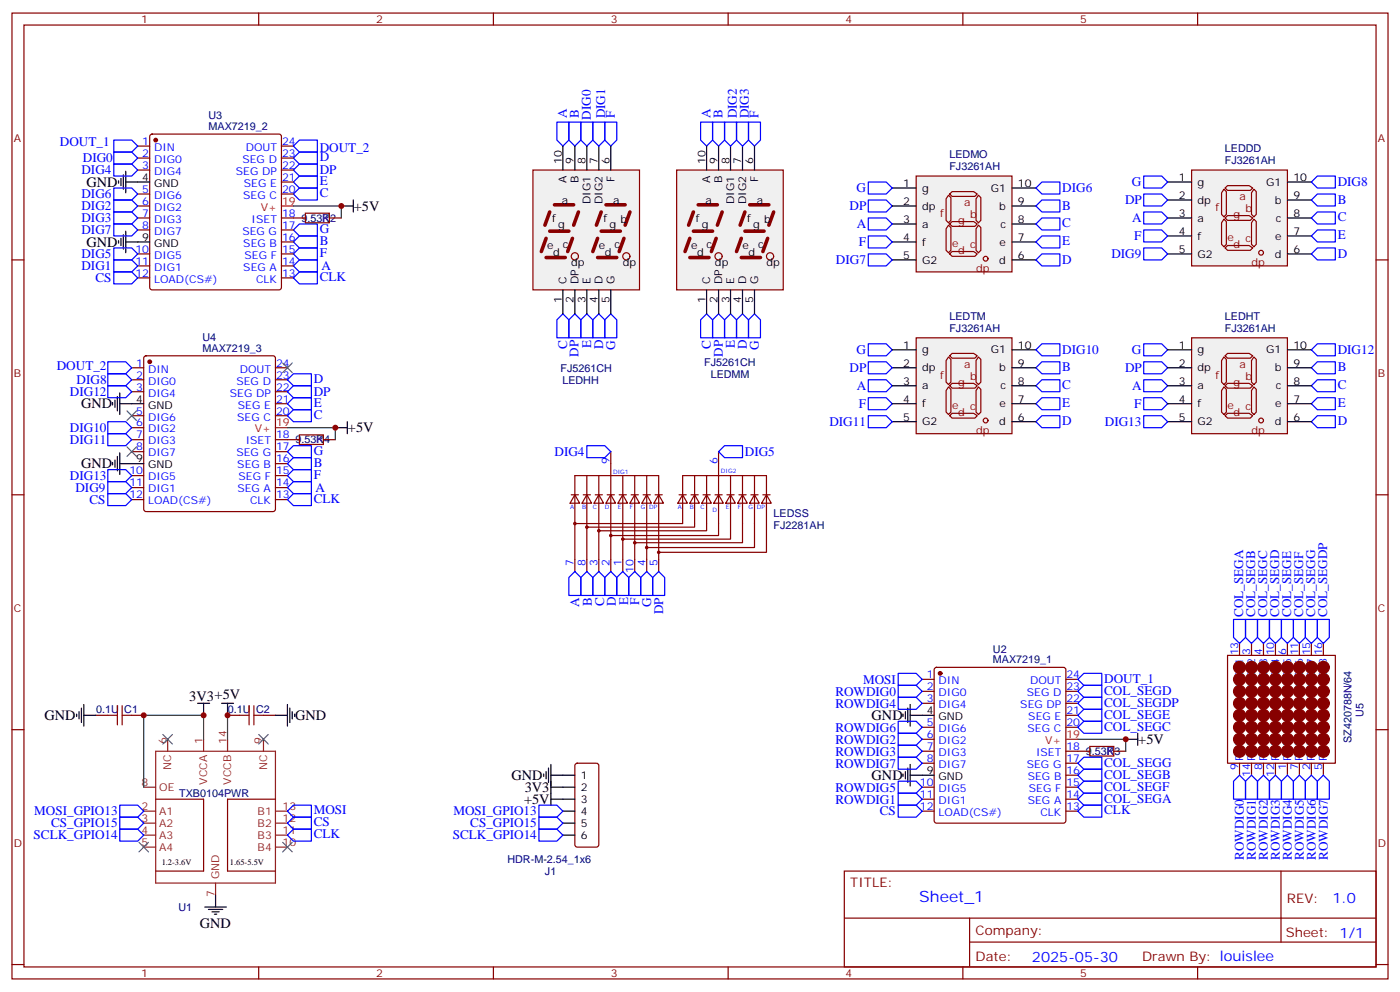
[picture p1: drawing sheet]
<svg xmlns="http://www.w3.org/2000/svg" width="412mm" height="292mm" viewBox="0 0 412 292" stroke-linecap="round" stroke-linejoin="round" font-family="sans-serif">
<defs><g id="words">
<text font-size="4.6" fill="#00f" x="270.8" y="265.5">Sheet_1</text>
<g font-size="4.2">
<text x="25.4" y="55">GND</text>
<text x="104.2" y="62.1">+5V</text>
<text x="25.4" y="72.6">GND</text>
<text x="23.9" y="120.2">GND</text>
<text x="102.5" y="127.3">+5V</text>
<text x="23.9" y="137.8">GND</text>
<text x="55.7" y="206.3">3V3+5V</text>
<text x="13.1" y="212">GND</text>
<text x="87" y="212">GND</text>
<text x="256.7" y="211.9">GND</text>
<text x="335.3" y="219">+5V</text>
<text x="150.7" y="229.6">GND</text>
<text x="154.6" y="233.2">3V3</text>
<text x="256.7" y="229.5">GND</text>
<text x="154.4" y="236.7">+5V</text>
<text x="58.8" y="273.1">GND</text>
</g>
<g font-size="4.2" fill="#00f">
<text x="392.5" y="265.7">1.0</text>
<text x="304" y="283.1">2025-05-30</text>
</g>
<g font-size="3.9" fill="#00f">
<text x="167" y="34.7" transform="rotate(-90 167 34.7)">A</text>
<text x="170.5" y="34.7" transform="rotate(-90 170.5 34.7)">B</text>
<text x="174.1" y="35.2" transform="rotate(-90 174.1 35.2)">DIG0</text>
<text x="178.2" y="34.9" transform="rotate(-90 178.2 34.9)">DIG1</text>
<text x="181.1" y="34.7" transform="rotate(-90 181.1 34.7)">F</text>
<text x="209.3" y="34.7" transform="rotate(-90 209.3 34.7)">A</text>
<text x="212.9" y="34.7" transform="rotate(-90 212.9 34.7)">B</text>
<text x="217" y="34.9" transform="rotate(-90 217 34.9)">DIG2</text>
<text x="220.6" y="34.9" transform="rotate(-90 220.6 34.9)">DIG3</text>
<text x="223.4" y="34.7" transform="rotate(-90 223.4 34.7)">F</text>
<text x="17.6" y="43">DOUT_1</text>
<text x="24.4" y="47.8">DIG0</text>
<text x="94.2" y="47.5">D</text>
<text x="94.2" y="44.7">DOUT_2</text>
<text x="24" y="51.2">DIG4</text>
<text x="94.2" y="51.2">DP</text>
<text x="24" y="58.3">DIG6</text>
<text x="94.2" y="58.1">C</text>
<text x="94.2" y="54.5">E</text>
<text x="252.3" y="56.6">G</text>
<text x="312.9" y="56.6">DIG6</text>
<text x="333.4" y="54.9">G</text>
<text x="394.1" y="60">B</text>
<text x="394.1" y="54.9">DIG8</text>
<text x="24" y="61.8">DIG2</text>
<text x="24" y="65.3">DIG3</text>
<text x="250.3" y="61.9">DP</text>
<text x="312.9" y="61.7">B</text>
<text x="331.4" y="60.2">DP</text>
<text x="333.5" y="65.5">A</text>
<text x="394.1" y="65.1">C</text>
<text x="24" y="68.9">DIG7</text>
<text x="94.2" y="68.6">G</text>
<text x="252.4" y="67.2">A</text>
<text x="312.9" y="66.9">C</text>
<text x="334.1" y="70.8">F</text>
<text x="394.1" y="70.4">E</text>
<text x="24" y="75.9">DIG5</text>
<text x="94.2" y="72.2">B</text>
<text x="94.2" y="75.7">F</text>
<text x="246.2" y="77.8">DIG7</text>
<text x="252.9" y="72.5">F</text>
<text x="312.9" y="72.2">E</text>
<text x="312.9" y="77.6">D</text>
<text x="327.4" y="76">DIG9</text>
<text x="394.1" y="75.8">D</text>
<text x="24" y="79.6">DIG1</text>
<text x="28.1" y="83.1">CS</text>
<text x="94.2" y="82.8">CLK</text>
<text x="94.7" y="79.5">A</text>
<text x="167.1" y="102.8" transform="rotate(-90 167.1 102.8)">C</text>
<text x="170.4" y="105" transform="rotate(-90 170.4 105)">DP</text>
<text x="174.1" y="102.4" transform="rotate(-90 174.1 102.4)">E</text>
<text x="177.7" y="102.8" transform="rotate(-90 177.7 102.8)">D</text>
<text x="181.2" y="102.9" transform="rotate(-90 181.2 102.9)">G</text>
<text x="209.4" y="102.8" transform="rotate(-90 209.4 102.8)">C</text>
<text x="212.9" y="105" transform="rotate(-90 212.9 105)">DP</text>
<text x="216.5" y="102.4" transform="rotate(-90 216.5 102.4)">E</text>
<text x="220" y="102.8" transform="rotate(-90 220 102.8)">D</text>
<text x="223.5" y="102.9" transform="rotate(-90 223.5 102.9)">G</text>
<text x="252.3" y="104.2">G</text>
<text x="312.9" y="104.2">DIG10</text>
<text x="333.4" y="104.2">G</text>
<text x="394.1" y="104.2">DIG12</text>
<text x="16.7" y="108.8">DOUT_2</text>
<text x="22.6" y="112.9">DIG8</text>
<text x="92.4" y="112.7">D</text>
<text x="250.3" y="109.5">DP</text>
<text x="312.9" y="109.4">B</text>
<text x="331.4" y="109.5">DP</text>
<text x="394.1" y="109.4">B</text>
<text x="20.6" y="116.5">DIG12</text>
<text x="92.4" y="119.8">E</text>
<text x="92.4" y="116.4">DP</text>
<text x="252.4" y="114.9">A</text>
<text x="312.9" y="119.8">E</text>
<text x="312.9" y="114.5">C</text>
<text x="333.5" y="114.9">A</text>
<text x="394.1" y="119.8">E</text>
<text x="394.1" y="114.5">C</text>
<text x="92.4" y="123.3">C</text>
<text x="244.3" y="125.4">DIG11</text>
<text x="252.9" y="120.2">F</text>
<text x="312.9" y="125.2">D</text>
<text x="325.4" y="125.4">DIG13</text>
<text x="334.1" y="120.2">F</text>
<text x="394.1" y="125.2">D</text>
<text x="20.6" y="127.1">DIG10</text>
<text x="20.6" y="130.6">DIG11</text>
<text x="92.4" y="137.4">B</text>
<text x="92.4" y="133.9">G</text>
<text x="163.3" y="134.2">DIG4</text>
<text x="219.4" y="134.2">DIG5</text>
<text x="20.6" y="141.2">DIG13</text>
<text x="92.4" y="141">F</text>
<text x="22.2" y="144.9">DIG9</text>
<text x="26.3" y="148.3">CS</text>
<text x="92.4" y="148">CLK</text>
<text x="92.9" y="144.7">A</text>
<text x="170.6" y="178.7" transform="rotate(-90 170.6 178.7)">A</text>
<text x="174.3" y="178.3" transform="rotate(-90 174.3 178.3)">B</text>
<text x="178" y="178.3" transform="rotate(-90 178 178.3)">C</text>
<text x="181.4" y="178.5" transform="rotate(-90 181.4 178.5)">D</text>
<text x="185" y="178" transform="rotate(-90 185 178)">E</text>
<text x="188.3" y="178.1" transform="rotate(-90 188.3 178.1)">F</text>
<text x="191.8" y="178.7" transform="rotate(-90 191.8 178.7)">G</text>
<text x="195.3" y="180.8" transform="rotate(-90 195.3 180.8)">DP</text>
<text x="366.2" y="181.6" transform="rotate(-90 366.2 181.6)">COL_SEGA</text>
<text x="369.7" y="181.6" transform="rotate(-90 369.7 181.6)">COL_SEGB</text>
<text x="373.3" y="181.6" transform="rotate(-90 373.3 181.6)">COL_SEGC</text>
<text x="376.8" y="181.6" transform="rotate(-90 376.8 181.6)">COL_SEGD</text>
<text x="380.3" y="181.6" transform="rotate(-90 380.3 181.6)">COL_SEGE</text>
<text x="383.9" y="181.6" transform="rotate(-90 383.9 181.6)">COL_SEGF</text>
<text x="387.4" y="181.6" transform="rotate(-90 387.4 181.6)">COL_SEGG</text>
<text x="390.9" y="181.6" transform="rotate(-90 390.9 181.6)">COL_SEGDP</text>
<text x="254.2" y="201.3">MOSI</text>
<text x="325.3" y="201.1">DOUT_1</text>
<text x="246.1" y="204.8">ROWDIG0</text>
<text x="246.1" y="208.4">ROWDIG4</text>
<text x="325.3" y="208.1">COL_SEGDP</text>
<text x="325.3" y="204.6">COL_SEGD</text>
<text x="246.1" y="215.4">ROWDIG6</text>
<text x="325.3" y="215.2">COL_SEGC</text>
<text x="325.3" y="211.7">COL_SEGE</text>
<text x="246.1" y="218.9">ROWDIG2</text>
<text x="246.1" y="222.5">ROWDIG3</text>
<text x="246.1" y="226">ROWDIG7</text>
<text x="325.3" y="225.8">COL_SEGG</text>
<text x="246.1" y="233.1">ROWDIG5</text>
<text x="325.3" y="232.8">COL_SEGF</text>
<text x="325.3" y="229.3">COL_SEGB</text>
<text x="92.4" y="239.7">MOSI</text>
<text x="246.1" y="236.6">ROWDIG1</text>
<text x="325.3" y="239.7">CLK</text>
<text x="325.3" y="236.4">COL_SEGA</text>
<text x="10.1" y="240.1">MOSI_GPIO13</text>
<text x="15.1" y="243.6">CS_GPIO15</text>
<text x="92.4" y="243.3">CS</text>
<text x="133.6" y="240.1">MOSI_GPIO13</text>
<text x="138.5" y="243.6">CS_GPIO15</text>
<text x="259.2" y="240.1">CS</text>
<text x="9.9" y="247.1">SCLK_GPIO14</text>
<text x="92.4" y="246.8">CLK</text>
<text x="133.4" y="247.1">SCLK_GPIO14</text>
<text x="366.4" y="253.2" transform="rotate(-90 366.4 253.2)">ROWDIG0</text>
<text x="370" y="253.2" transform="rotate(-90 370 253.2)">ROWDIG1</text>
<text x="373.5" y="253.2" transform="rotate(-90 373.5 253.2)">ROWDIG2</text>
<text x="377" y="253.2" transform="rotate(-90 377 253.2)">ROWDIG3</text>
<text x="380.5" y="253.2" transform="rotate(-90 380.5 253.2)">ROWDIG4</text>
<text x="384.1" y="253.2" transform="rotate(-90 384.1 253.2)">ROWDIG5</text>
<text x="387.6" y="253.2" transform="rotate(-90 387.6 253.2)">ROWDIG6</text>
<text x="391.1" y="253.2" transform="rotate(-90 391.1 253.2)">ROWDIG7</text>
</g>
<g font-size="3.9" fill="#800">
<text x="250.5" y="261">TITLE:</text>
<text x="379.1" y="265.7">REV:</text>
<text x="287.4" y="275.2">Company:</text>
<text x="378.7" y="275.8">Sheet: 1/1</text>
<text x="287.4" y="282.9">Date:</text>
<text x="336.4" y="283">Drawn By: louislee</text>
</g>
<g font-size="3.2" fill="#800">
<text x="41.6" y="6.8">1</text>
<text x="110.8" y="6.8">2</text>
<text x="179.9" y="6.8">3</text>
<text x="249.1" y="6.8">4</text>
<text x="318.2" y="6.8">5</text>
<text x="4.1" y="41.9">A</text>
<text x="405.9" y="41.9">A</text>
<text x="365.1" y="58.9">a</text>
<text x="276.9" y="64">f</text>
<text x="282.2" y="65.9">g</text>
<text x="284" y="60.6">a</text>
<text x="285.8" y="64.2">b</text>
<text x="358.1" y="62.2">f</text>
<text x="363.4" y="64.2">g</text>
<text x="366.9" y="62.4">b</text>
<text x="361.6" y="71">e</text>
<text x="366.9" y="71.2">c</text>
<text x="280.5" y="72.8">e</text>
<text x="282.2" y="74.8">d</text>
<text x="285.8" y="73">c</text>
<text x="363.4" y="73">d</text>
<text x="287.5" y="80">dp</text>
<text x="368.7" y="78.3">dp</text>
<text x="4.1" y="111.1">B</text>
<text x="276.9" y="111.6">f</text>
<text x="282.2" y="113.6">g</text>
<text x="284" y="108.3">a</text>
<text x="285.8" y="111.8">b</text>
<text x="358.1" y="111.6">f</text>
<text x="363.4" y="113.6">g</text>
<text x="365.1" y="108.3">a</text>
<text x="366.9" y="111.8">b</text>
<text x="405.9" y="111.1">B</text>
<text x="280.5" y="120.4">e</text>
<text x="282.2" y="122.4">d</text>
<text x="285.8" y="120.6">c</text>
<text x="361.6" y="120.4">e</text>
<text x="363.4" y="122.4">d</text>
<text x="366.9" y="120.6">c</text>
<text x="287.5" y="127.7">dp</text>
<text x="368.7" y="127.7">dp</text>
<text x="4.1" y="180.2">C</text>
<text x="405.9" y="180.2">C</text>
<text x="4.1" y="249.4">D</text>
<text x="405.9" y="249.4">D</text>
<text x="41.6" y="287.7">1</text>
<text x="110.8" y="287.7">2</text>
<text x="179.9" y="287.7">3</text>
<text x="249.1" y="287.7">4</text>
<text x="318.2" y="287.7">5</text>
</g>
<g font-size="3.2" fill="#000080">
<text x="61.4" y="35.1">U3</text>
<text x="61.4" y="38.3">MAX7219_2</text>
<text x="279.7" y="46.6">LEDMO</text>
<text x="360.8" y="44.8">LEDDD</text>
<text x="279.7" y="50.2">FJ3261AH</text>
<text x="360.8" y="48.4">FJ3261AH</text>
<text x="88.8" y="65.3">9.53K</text>
<text x="94.9" y="65.3">R2</text>
<text x="279.7" y="94.2">LEDTM</text>
<text x="360.8" y="94.2">LEDHT</text>
<text x="59.7" y="100.4">U4</text>
<text x="279.7" y="97.8">FJ3261AH</text>
<text x="360.8" y="97.8">FJ3261AH</text>
<text x="59.7" y="103.6">MAX7219_3</text>
<text x="207.4" y="107.7">FJ5261CH</text>
<text x="165.1" y="109.5">FJ5261CH</text>
<text x="165.7" y="113">LEDHH</text>
<text x="209.3" y="111.2">LEDMM</text>
<text x="87.1" y="130.5">9.53K</text>
<text x="93.2" y="130.5">R4</text>
<text x="227.9" y="155.8">FJ2281AH</text>
<text x="227.9" y="152.2">LEDSS</text>
<text x="292.5" y="195.3">MAX7219_1</text>
<text x="292.5" y="192.1">U2</text>
<text x="28.3" y="209.9">0.1U</text>
<text x="36.6" y="209.9">C1</text>
<text x="67.1" y="209.9">0.1U</text>
<text x="75.4" y="209.9">C2</text>
<text x="401.7" y="211.1" transform="rotate(-90 401.7 211.1)">U5</text>
<text x="398.1" y="218.8" transform="rotate(-90 398.1 218.8)">SZ420788N/64</text>
<text x="319.9" y="222.3">9.53K</text>
<text x="326" y="222.3">R3</text>
<text x="52.8" y="234.6">TXB0104PWR</text>
<text x="149.5" y="254.1">HDR-M-2.54_1x6</text>
<text x="160.5" y="257.6">J1</text>
<text x="52.6" y="268.1">U1</text>
</g>
<g font-size="3.2" fill="#00f">
<text x="41.9" y="42.7">1</text>
<text x="41.9" y="46.2">2</text>
<text x="45.4" y="44.4">DIN</text>
<text x="45.4" y="47.9">DIG0</text>
<text x="71.4" y="47.9">SEG D</text>
<text x="72.4" y="44.4">DOUT</text>
<text x="83.1" y="46.2">23</text>
<text x="83.1" y="42.7">24</text>
<text x="41.9" y="49.7">3</text>
<text x="45.4" y="51.5">DIG4</text>
<text x="69.5" y="51.5">SEG DP</text>
<text x="83.1" y="53.2">21</text>
<text x="83.1" y="49.7">22</text>
<text x="41.9" y="56.8">5</text>
<text x="45.4" y="58.5">DIG6</text>
<text x="71.6" y="58.5">SEG C</text>
<text x="71.8" y="55">SEG E</text>
<text x="83.1" y="56.8">20</text>
<text x="41.9" y="60.3">6</text>
<text x="41.9" y="63.8">7</text>
<text x="45.4" y="62.1">DIG2</text>
<text x="45.4" y="65.6">DIG3</text>
<text x="74.1" y="65.6">ISET</text>
<text x="83.1" y="63.8">18</text>
<text x="41.9" y="67.3">8</text>
<text x="45.4" y="69.1">DIG7</text>
<text x="71.4" y="69.1">SEG G</text>
<text x="83.1" y="70.9">16</text>
<text x="83.1" y="67.3">17</text>
<text x="39.9" y="74.4">10</text>
<text x="39.9" y="77.9">11</text>
<text x="45.4" y="76.2">DIG5</text>
<text x="71.7" y="72.6">SEG B</text>
<text x="72" y="76.2">SEG F</text>
<text x="83.1" y="77.9">14</text>
<text x="83.1" y="74.4">15</text>
<text x="39.9" y="81.5">12</text>
<text x="45.4" y="79.7">DIG1</text>
<text x="45.4" y="83.2">LOAD(CS#)</text>
<text x="71.7" y="79.7">SEG A</text>
<text x="75.4" y="83.2">CLK</text>
<text x="83.1" y="81.5">13</text>
<text x="40.1" y="107.9">1</text>
<text x="81.3" y="107.9">24</text>
<text x="40.1" y="111.4">2</text>
<text x="43.6" y="109.7">DIN</text>
<text x="43.6" y="113.2">DIG0</text>
<text x="69.6" y="113.2">SEG D</text>
<text x="70.6" y="109.7">DOUT</text>
<text x="81.3" y="111.4">23</text>
<text x="40.1" y="115">3</text>
<text x="43.6" y="116.7">DIG4</text>
<text x="67.7" y="116.7">SEG DP</text>
<text x="81.3" y="118.5">21</text>
<text x="81.3" y="115">22</text>
<text x="40.1" y="122">5</text>
<text x="40.1" y="125.6">6</text>
<text x="43.6" y="123.8">DIG6</text>
<text x="69.9" y="123.8">SEG C</text>
<text x="70.1" y="120.3">SEG E</text>
<text x="81.3" y="122">20</text>
<text x="40.1" y="129.1">7</text>
<text x="43.6" y="127.3">DIG2</text>
<text x="43.6" y="130.8">DIG3</text>
<text x="72.4" y="130.8">ISET</text>
<text x="81.3" y="129.1">18</text>
<text x="40.1" y="132.6">8</text>
<text x="43.6" y="134.4">DIG7</text>
<text x="69.6" y="134.4">SEG G</text>
<text x="69.9" y="137.9">SEG B</text>
<text x="81.3" y="136.1">16</text>
<text x="81.3" y="132.6">17</text>
<text x="179.6" y="136.5" transform="rotate(-90 179.6 136.5)">9</text>
<text x="211.3" y="136.5" transform="rotate(-90 211.3 136.5)">6</text>
<text x="38.1" y="139.7">10</text>
<text x="38.1" y="143.2">11</text>
<text x="43.6" y="141.4">DIG5</text>
<text x="70.3" y="141.4">SEG F</text>
<text x="81.3" y="143.2">14</text>
<text x="81.3" y="139.7">15</text>
<text x="38.1" y="146.7">12</text>
<text x="43.6" y="145">DIG1</text>
<text x="43.6" y="148.5">LOAD(CS#)</text>
<text x="69.9" y="145">SEG A</text>
<text x="73.7" y="148.5">CLK</text>
<text x="81.3" y="146.7">13</text>
<text x="169" y="166.7" transform="rotate(-90 169 166.7)">7</text>
<text x="172.5" y="166.7" transform="rotate(-90 172.5 166.7)">8</text>
<text x="176" y="166.7" transform="rotate(-90 176 166.7)">3</text>
<text x="179.6" y="166.7" transform="rotate(-90 179.6 166.7)">2</text>
<text x="183.1" y="166.7" transform="rotate(-90 183.1 166.7)">1</text>
<text x="190.1" y="166.7" transform="rotate(-90 190.1 166.7)">4</text>
<text x="193.7" y="166.7" transform="rotate(-90 193.7 166.7)">5</text>
<text x="186.6" y="168.7" transform="rotate(-90 186.6 168.7)">10</text>
<text x="364.8" y="192.9" transform="rotate(-90 364.8 192.9)">13</text>
<text x="368.3" y="192.9" transform="rotate(-90 368.3 192.9)">3</text>
<text x="371.8" y="192.9" transform="rotate(-90 371.8 192.9)">4</text>
<text x="375.4" y="192.9" transform="rotate(-90 375.4 192.9)">10</text>
<text x="378.9" y="192.9" transform="rotate(-90 378.9 192.9)">6</text>
<text x="382.4" y="192.9" transform="rotate(-90 382.4 192.9)">11</text>
<text x="385.9" y="192.9" transform="rotate(-90 385.9 192.9)">15</text>
<text x="389.5" y="192.9" transform="rotate(-90 389.5 192.9)">16</text>
<text x="273" y="199.6">1</text>
<text x="273" y="203.2">2</text>
<text x="276.5" y="201.4">DIN</text>
<text x="303.4" y="201.4">DOUT</text>
<text x="314.1" y="203.2">23</text>
<text x="314.1" y="199.6">24</text>
<text x="366.2" y="202.1" transform="rotate(-90 366.2 202.1)">COL1</text>
<text x="369.7" y="202.1" transform="rotate(-90 369.7 202.1)">COL2</text>
<text x="373.2" y="202.1" transform="rotate(-90 373.2 202.1)">COL3</text>
<text x="376.8" y="202.1" transform="rotate(-90 376.8 202.1)">COL4</text>
<text x="380.3" y="202.1" transform="rotate(-90 380.3 202.1)">COL5</text>
<text x="383.8" y="202.1" transform="rotate(-90 383.8 202.1)">COL6</text>
<text x="387.3" y="202.1" transform="rotate(-90 387.3 202.1)">COL7</text>
<text x="390.9" y="202.1" transform="rotate(-90 390.9 202.1)">COL8</text>
<text x="273" y="206.7">3</text>
<text x="276.5" y="204.9">DIG0</text>
<text x="276.5" y="208.5">DIG4</text>
<text x="300.6" y="208.5">SEG DP</text>
<text x="302.5" y="204.9">SEG D</text>
<text x="314.1" y="206.7">22</text>
<text x="273" y="213.7">5</text>
<text x="276.5" y="215.5">DIG6</text>
<text x="302.7" y="215.5">SEG C</text>
<text x="302.9" y="212">SEG E</text>
<text x="314.1" y="213.7">20</text>
<text x="314.1" y="210.2">21</text>
<text x="273" y="217.3">6</text>
<text x="273" y="220.8">7</text>
<text x="276.5" y="219">DIG2</text>
<text x="314.1" y="220.8">18</text>
<text x="273" y="224.3">8</text>
<text x="276.5" y="222.6">DIG3</text>
<text x="276.5" y="226.1">DIG7</text>
<text x="302.5" y="226.1">SEG G</text>
<text x="305.2" y="222.6">ISET</text>
<text x="314.1" y="227.9">16</text>
<text x="314.1" y="224.3">17</text>
<text x="364.8" y="226.7" transform="rotate(-90 364.8 226.7)">9</text>
<text x="366.2" y="224" transform="rotate(-90 366.2 224)">ROW1</text>
<text x="369.7" y="224" transform="rotate(-90 369.7 224)">ROW2</text>
<text x="371.8" y="226.7" transform="rotate(-90 371.8 226.7)">8</text>
<text x="373.2" y="224" transform="rotate(-90 373.2 224)">ROW3</text>
<text x="376.8" y="224" transform="rotate(-90 376.8 224)">ROW4</text>
<text x="378.9" y="226.7" transform="rotate(-90 378.9 226.7)">1</text>
<text x="380.3" y="224" transform="rotate(-90 380.3 224)">ROW5</text>
<text x="382.4" y="226.7" transform="rotate(-90 382.4 226.7)">7</text>
<text x="383.8" y="224" transform="rotate(-90 383.8 224)">ROW6</text>
<text x="385.9" y="226.7" transform="rotate(-90 385.9 226.7)">2</text>
<text x="387.3" y="224" transform="rotate(-90 387.3 224)">ROW7</text>
<text x="389.5" y="226.7" transform="rotate(-90 389.5 226.7)">5</text>
<text x="390.9" y="224" transform="rotate(-90 390.9 224)">ROW8</text>
<text x="271" y="231.4">10</text>
<text x="276.5" y="233.2">DIG5</text>
<text x="302.7" y="229.6">SEG B</text>
<text x="303.1" y="233.2">SEG F</text>
<text x="314.1" y="231.4">15</text>
<text x="368.3" y="228.7" transform="rotate(-90 368.3 228.7)">14</text>
<text x="375.4" y="228.7" transform="rotate(-90 375.4 228.7)">12</text>
<text x="271" y="234.9">11</text>
<text x="271" y="238.4">12</text>
<text x="276.5" y="236.7">DIG1</text>
<text x="302.7" y="236.7">SEG A</text>
<text x="314.1" y="238.4">13</text>
<text x="314.1" y="234.9">14</text>
<text x="276.5" y="240.2">LOAD(CS#)</text>
<text x="306.5" y="240.2">CLK</text>
</g>
<g font-size="3.2">
<text x="41.9" y="53.2">4</text>
<text x="165.5" y="48.3" transform="rotate(-90 165.5 48.3)">10</text>
<text x="166.9" y="54" transform="rotate(-90 166.9 54)">A</text>
<text x="169" y="48.3" transform="rotate(-90 169 48.3)">9</text>
<text x="170.4" y="54" transform="rotate(-90 170.4 54)">B</text>
<text x="172.5" y="48.3" transform="rotate(-90 172.5 48.3)">8</text>
<text x="176" y="48.3" transform="rotate(-90 176 48.3)">7</text>
<text x="179.6" y="48.3" transform="rotate(-90 179.6 48.3)">6</text>
<text x="181" y="53.6" transform="rotate(-90 181 53.6)">F</text>
<text x="207.8" y="48.3" transform="rotate(-90 207.8 48.3)">10</text>
<text x="209.2" y="54" transform="rotate(-90 209.2 54)">A</text>
<text x="211.3" y="48.3" transform="rotate(-90 211.3 48.3)">9</text>
<text x="212.7" y="54" transform="rotate(-90 212.7 54)">B</text>
<text x="214.8" y="48.3" transform="rotate(-90 214.8 48.3)">8</text>
<text x="218.4" y="48.3" transform="rotate(-90 218.4 48.3)">7</text>
<text x="221.9" y="48.3" transform="rotate(-90 221.9 48.3)">6</text>
<text x="223.3" y="53.6" transform="rotate(-90 223.3 53.6)">F</text>
<text x="347.2" y="53.2">1</text>
<text x="381" y="53.2">10</text>
<text x="45.4" y="55">GND</text>
<text x="165.5" y="59.9">a</text>
<text x="180.6" y="59.9">a</text>
<text x="207.8" y="59.9">a</text>
<text x="223" y="59.9">a</text>
<text x="266.1" y="55">1</text>
<text x="271.6" y="56.4">g</text>
<text x="291.9" y="56.4">G1</text>
<text x="299.9" y="55">10</text>
<text x="347.2" y="58.5">2</text>
<text x="352.8" y="54.6">g</text>
<text x="352.8" y="59.9">dp</text>
<text x="373" y="54.6">G1</text>
<text x="375.5" y="59.9">b</text>
<text x="381" y="58.5">9</text>
<text x="162.6" y="65.2">f</text>
<text x="173.9" y="60.1" transform="rotate(-90 173.9 60.1)">DIG1</text>
<text x="177.4" y="60.1" transform="rotate(-90 177.4 60.1)">DIG2</text>
<text x="177.8" y="65.2">f</text>
<text x="182.7" y="65.6">b</text>
<text x="205" y="65.2">f</text>
<text x="216.3" y="60.1" transform="rotate(-90 216.3 60.1)">DIG1</text>
<text x="219.8" y="60.1" transform="rotate(-90 219.8 60.1)">DIG2</text>
<text x="220.1" y="65.2">f</text>
<text x="225.1" y="65.6">b</text>
<text x="266.1" y="60.3">2</text>
<text x="266.1" y="65.6">3</text>
<text x="271.6" y="61.7">dp</text>
<text x="294.4" y="61.7">b</text>
<text x="299.9" y="65.6">8</text>
<text x="299.9" y="60.3">9</text>
<text x="347.2" y="63.8">3</text>
<text x="352.8" y="65.2">a</text>
<text x="375.8" y="65.2">c</text>
<text x="381" y="63.8">8</text>
<text x="41.9" y="70.9">9</text>
<text x="164.4" y="67">g</text>
<text x="179.6" y="67">g</text>
<text x="206.7" y="67">g</text>
<text x="221.9" y="67">g</text>
<text x="266.1" y="70.9">4</text>
<text x="271.6" y="67">a</text>
<text x="294.7" y="67">c</text>
<text x="299.9" y="70.9">7</text>
<text x="347.2" y="69.1">4</text>
<text x="352.8" y="70.5">f</text>
<text x="375.6" y="70.5">e</text>
<text x="381" y="69.1">7</text>
<text x="45.4" y="72.6">GND</text>
<text x="161.2" y="73.3">e</text>
<text x="163" y="75.5">d</text>
<text x="165.8" y="73">c</text>
<text x="176.4" y="73.3">e</text>
<text x="178.2" y="75.5">d</text>
<text x="181" y="73">c</text>
<text x="203.6" y="73.3">e</text>
<text x="205.3" y="75.5">d</text>
<text x="208.1" y="73">c</text>
<text x="218.7" y="73.3">e</text>
<text x="220.5" y="75.5">d</text>
<text x="223.3" y="73">c</text>
<text x="266.1" y="76.2">5</text>
<text x="271.6" y="72.3">f</text>
<text x="271.6" y="77.6">G2</text>
<text x="294.4" y="77.6">d</text>
<text x="294.4" y="72.3">e</text>
<text x="299.9" y="76.2">6</text>
<text x="347.2" y="74.4">5</text>
<text x="352.8" y="75.8">G2</text>
<text x="375.5" y="75.8">d</text>
<text x="381" y="74.4">6</text>
<text x="166.9" y="83.6" transform="rotate(-90 166.9 83.6)">C</text>
<text x="168.3" y="78.3">dp</text>
<text x="170.4" y="83.6" transform="rotate(-90 170.4 83.6)">DP</text>
<text x="173.9" y="83.6" transform="rotate(-90 173.9 83.6)">E</text>
<text x="177.4" y="83.6" transform="rotate(-90 177.4 83.6)">D</text>
<text x="181" y="83.6" transform="rotate(-90 181 83.6)">G</text>
<text x="183.4" y="78.3">dp</text>
<text x="209.2" y="83.6" transform="rotate(-90 209.2 83.6)">C</text>
<text x="210.6" y="78.3">dp</text>
<text x="212.7" y="83.6" transform="rotate(-90 212.7 83.6)">DP</text>
<text x="216.3" y="83.6" transform="rotate(-90 216.3 83.6)">E</text>
<text x="219.8" y="83.6" transform="rotate(-90 219.8 83.6)">D</text>
<text x="223.3" y="83.6" transform="rotate(-90 223.3 83.6)">G</text>
<text x="225.8" y="78.3">dp</text>
<text x="165.5" y="89.1" transform="rotate(-90 165.5 89.1)">1</text>
<text x="169" y="89.1" transform="rotate(-90 169 89.1)">2</text>
<text x="172.5" y="89.1" transform="rotate(-90 172.5 89.1)">3</text>
<text x="176" y="89.1" transform="rotate(-90 176 89.1)">4</text>
<text x="179.6" y="89.1" transform="rotate(-90 179.6 89.1)">5</text>
<text x="207.8" y="89.1" transform="rotate(-90 207.8 89.1)">1</text>
<text x="211.3" y="89.1" transform="rotate(-90 211.3 89.1)">2</text>
<text x="214.8" y="89.1" transform="rotate(-90 214.8 89.1)">3</text>
<text x="218.4" y="89.1" transform="rotate(-90 218.4 89.1)">4</text>
<text x="221.9" y="89.1" transform="rotate(-90 221.9 89.1)">5</text>
<text x="266.1" y="102.6">1</text>
<text x="266.1" y="107.9">2</text>
<text x="271.6" y="104">g</text>
<text x="291.9" y="104">G1</text>
<text x="299.9" y="107.9">9</text>
<text x="299.9" y="102.6">10</text>
<text x="347.2" y="102.6">1</text>
<text x="347.2" y="107.9">2</text>
<text x="352.8" y="104">g</text>
<text x="373" y="104">G1</text>
<text x="381" y="107.9">9</text>
<text x="381" y="102.6">10</text>
<text x="266.1" y="113.2">3</text>
<text x="271.6" y="109.3">dp</text>
<text x="294.4" y="109.3">b</text>
<text x="299.9" y="113.2">8</text>
<text x="347.2" y="113.2">3</text>
<text x="352.8" y="109.3">dp</text>
<text x="375.5" y="109.3">b</text>
<text x="381" y="113.2">8</text>
<text x="40.1" y="118.5">4</text>
<text x="266.1" y="118.5">4</text>
<text x="271.6" y="114.6">a</text>
<text x="271.6" y="119.9">f</text>
<text x="294.4" y="119.9">e</text>
<text x="294.7" y="114.6">c</text>
<text x="299.9" y="118.5">7</text>
<text x="347.2" y="118.5">4</text>
<text x="352.8" y="114.6">a</text>
<text x="352.8" y="119.9">f</text>
<text x="375.6" y="119.9">e</text>
<text x="375.8" y="114.6">c</text>
<text x="381" y="118.5">7</text>
<text x="43.6" y="120.3">GND</text>
<text x="266.1" y="123.8">5</text>
<text x="271.6" y="125.2">G2</text>
<text x="294.4" y="125.2">d</text>
<text x="299.9" y="123.8">6</text>
<text x="347.2" y="123.8">5</text>
<text x="352.8" y="125.2">G2</text>
<text x="375.5" y="125.2">d</text>
<text x="381" y="123.8">6</text>
<text x="40.1" y="136.1">9</text>
<text x="43.6" y="137.9">GND</text>
<text x="273" y="210.2">4</text>
<text x="276.5" y="212">GND</text>
<text x="273" y="227.9">9</text>
<text x="171.1" y="229.3">1</text>
<text x="171.1" y="232.8">2</text>
<text x="276.5" y="229.6">GND</text>
<text x="171.1" y="236.3">3</text>
<text x="171.1" y="239.9">4</text>
<text x="171.1" y="243.4">5</text>
<text x="171.1" y="246.9">6</text>
</g>
<g font-size="3.2" fill="#f00">
<text x="76.8" y="62.1">V+</text>
<text x="83.1" y="60.3">19</text>
<text x="81.3" y="125.6">19</text>
<text x="75.1" y="127.3">V+</text>
<text x="307.9" y="219">V+</text>
<text x="314.1" y="217.3">19</text>
</g>
<g font-size="3.2" fill="#8d2323">
<text x="49" y="219" transform="rotate(-90 49 219)">6</text>
<text x="59.6" y="219" transform="rotate(-90 59.6 219)">1</text>
<text x="66.7" y="219" transform="rotate(-90 66.7 219)">14</text>
<text x="77.3" y="219" transform="rotate(-90 77.3 219)">9</text>
<text x="50.4" y="226.8" transform="rotate(-90 50.4 226.8)">NC</text>
<text x="78.7" y="226.8" transform="rotate(-90 78.7 226.8)">NC</text>
<text x="41.7" y="231.4">8</text>
<text x="46.9" y="232.8">OE</text>
<text x="61" y="231" transform="rotate(-90 61 231)">VCCA</text>
<text x="68.1" y="231" transform="rotate(-90 68.1 231)">VCCB</text>
<text x="41.7" y="238.4">2</text>
<text x="46.9" y="239.9">A1</text>
<text x="75.9" y="239.9">B1</text>
<text x="83.3" y="238.4">13</text>
<text x="41.7" y="242">3</text>
<text x="41.7" y="245.5">4</text>
<text x="46.9" y="243.4">A2</text>
<text x="75.9" y="243.4">B2</text>
<text x="83.3" y="242">12</text>
<text x="83.3" y="245.5">11</text>
<text x="41.7" y="249">5</text>
<text x="46.9" y="246.9">A3</text>
<text x="46.9" y="250.4">A4</text>
<text x="75.9" y="246.9">B3</text>
<text x="75.9" y="250.4">B4</text>
<text x="83.3" y="249">10</text>
<text x="64.6" y="258.9" transform="rotate(-90 64.6 258.9)">GND</text>
<text x="63.1" y="264.1" transform="rotate(-90 63.1 264.1)">7</text>
</g>
<g font-size="2.5">
<text x="47.6" y="254.7">1.2-3.6V</text>
<text x="67.7" y="254.7">1.65-5.5V</text>
</g>
<g font-size="1.8" fill="#00f">
<text x="180.6" y="139.7">DIG1</text>
<text x="212.4" y="139.3">DIG2</text>
<text x="167.9" y="149.9">A</text>
<text x="171.4" y="149.9">B</text>
<text x="174.6" y="149.9">C</text>
<text x="178.2" y="149.9">D</text>
<text x="182" y="149.9">E</text>
<text x="185.6" y="149.9">F</text>
<text x="188.7" y="149.9">G</text>
<text x="191.2" y="149.9">DP</text>
<text x="199.7" y="149.9">A</text>
<text x="203.2" y="149.9">B</text>
<text x="206.4" y="149.9">C</text>
<text x="213.8" y="149.9">E</text>
<text x="217.3" y="149.9">F</text>
<text x="220.5" y="149.9">G</text>
<text x="223" y="149.9">DP</text>
<text x="209.9" y="150.6">D</text>
</g>
</g></defs>
<g fill="none" stroke="#870000" stroke-width=".35">
<path d="M3.5 3.8h405.4v284.4h-405.4zM7.1 7.4h398.2v277.3h-398.2zM76.2 3.8v3.6M145.3 3.8v3.6M214.5 3.8v3.6M283.6 3.8v3.6M352.8 3.8v3.6M44.3 39.7l.5-.2h37.4l.5 .2 .2 .5v44.4l-.2 .5-.5 .2h-37.4l-.5-.2-.2-.5v-44.4zM40.6 43h3.5M40.6 46.5h3.5M40.6 50.1h3.5M40.6 57.1h3.5"/>
<path d="M82.9 43h3.5M82.9 46.5h3.5M82.9 50.1h3.5M82.9 57.1h3.5M82.9 53.6h3.5M3.5 76.5h3.6M40.6 60.6h3.5M40.6 64.2h3.5M40.6 67.7h3.5M40.6 74.8h3.5M40.6 78.3h3.5M82.9 64.2h3.5"/>
<path d="M82.9 67.7h3.5M82.9 74.8h3.5M82.9 78.3h3.5M82.9 71.2h3.5M405.3 76.5h3.6M40.6 81.8h3.5M82.9 81.8h3.5M3.5 145.7h3.6M405.3 145.7h3.6M361.6 192.9h31.7v31.8h-31.7zM365.1 189.4v3.5M368.7 189.4v3.5"/>
<path d="M372.2 189.4v3.5M375.7 189.4v3.5M379.2 189.4v3.5M382.8 189.4v3.5M386.3 189.4v3.5M389.8 189.4v3.5M3.5 214.8h3.6M405.3 214.8h3.6M365.1 224.7v3.5M368.7 224.7v3.5M372.2 224.7v3.5M375.7 224.7v3.5"/>
<path d="M379.2 224.7v3.5M382.8 224.7v3.5M386.3 224.7v3.5M389.8 224.7v3.5M248.7 256.4h156.6v28.3h-156.6zM377.3 256.5v20.8M248.7 270.3h156.5M285.6 277.3h119.6M285.6 270.3v14.1M3.5 284h3.6M76.2 284.7v3.5M145.3 284.7v3.5"/>
<path d="M214.5 284.7v3.5M283.6 284.7v3.5M352.8 284.7v3.5M405.3 284h3.6"/>
</g>
<g fill="none" stroke="#00f" stroke-width=".35">
<path d="M164 35.9h3.6v5.3l-1.8 1.8-1.8-1.8zM167.6 35.9h3.5v5.3l-1.8 1.8-1.7-1.8zM171.1 35.9h3.5v5.3l-1.7 1.8-1.8-1.8zM178.2 35.9h3.5v5.3l-1.8 1.8-1.7-1.8zM206.4 35.9h3.5v5.3l-1.8 1.8-1.7-1.8zM209.9 35.9h3.5v5.3l-1.7 1.8-1.8-1.8zM220.5 35.9h3.5v5.3l-1.8 1.8-1.7-1.8zM86.4 57.1l1.8-1.7h5.3v3.5h-5.3zM86.4 53.6l1.8-1.8h5.3v3.6h-5.3zM86.4 50.1l1.8-1.8h5.3v3.5h-5.3zM88.2 44.8h5.3v3.5h-5.3l-1.8-1.8zM86.4 78.3l1.8-1.8h5.3v3.5h-5.3z"/>
<path d="M86.4 71.2l1.8-1.7h5.3v3.5h-5.3zM86.4 74.8l1.8-1.8h5.3v3.5h-5.3zM86.4 67.7l1.8-1.8h5.3v3.6h-5.3zM165.8 92.4l1.8 1.8v5.2h-3.6v-5.2zM169.3 92.4l1.8 1.8v5.2h-3.5v-5.2zM172.9 92.4l1.7 1.8v5.2h-3.5v-5.2zM176.4 92.4l1.8 1.8v5.2h-3.6v-5.2zM179.9 92.4l1.8 1.8v5.2h-3.5v-5.2zM208.1 92.4l1.8 1.8v5.2h-3.5v-5.2zM211.7 92.4l1.7 1.8v5.2h-3.5v-5.2zM215.2 92.4l1.8 1.8v5.2h-3.6v-5.2zM218.7 92.4l1.8 1.8v5.2h-3.5v-5.2z"/>
<path d="M222.2 92.4l1.8 1.8v5.2h-3.5v-5.2zM255.8 101.2h5.3l1.7 1.8-1.7 1.7h-5.3zM255.8 117.1h5.3l1.7 1.8-1.7 1.7h-5.3zM255.8 111.8h5.3l1.7 1.8-1.7 1.7h-5.3zM305.2 118.9l1.7-1.8h5.3v3.5h-5.3zM306.9 106.5h5.3v3.5h-5.3l-1.7-1.7zM306.9 111.8h5.3v3.5h-5.3l-1.7-1.7zM336.9 101.2h5.3l1.8 1.8-1.8 1.7h-5.3zM336.9 117.1h5.3l1.8 1.8-1.8 1.7h-5.3zM336.9 111.8h5.3l1.8 1.8-1.8 1.7h-5.3zM336.9 106.5h5.3l1.8 1.8-1.8 1.7h-5.3zM386.3 108.3l1.8-1.8h5.2v3.5h-5.2z"/>
<path d="M386.3 118.9l1.8-1.8h5.2v3.5h-5.2zM386.3 113.6l1.8-1.8h5.2v3.5h-5.2zM306.9 122.4h5.3v3.5h-5.3l-1.7-1.8zM386.3 124.1l1.8-1.7h5.2v3.5h-5.2z"/>
</g>
<g fill="#870000" stroke="#870000" stroke-width=".35">
<circle cx="365.1" cy="221.2" r="1.76"/>
<circle cx="368.7" cy="221.2" r="1.76"/>
<circle cx="372.2" cy="221.2" r="1.76"/>
<circle cx="375.7" cy="221.2" r="1.76"/>
<circle cx="379.2" cy="221.2" r="1.76"/>
<circle cx="382.8" cy="221.2" r="1.76"/>
<circle cx="386.3" cy="221.2" r="1.76"/>
<circle cx="389.8" cy="221.2" r="1.76"/>
<circle cx="365.1" cy="217.6" r="1.76"/>
<circle cx="368.7" cy="217.6" r="1.76"/>
<circle cx="372.2" cy="217.6" r="1.76"/>
<circle cx="375.7" cy="217.6" r="1.76"/>
<circle cx="379.2" cy="217.6" r="1.76"/>
<circle cx="382.8" cy="217.6" r="1.76"/>
<circle cx="386.3" cy="217.6" r="1.76"/>
<circle cx="389.8" cy="217.6" r="1.76"/>
<circle cx="365.1" cy="214.1" r="1.76"/>
<circle cx="368.7" cy="214.1" r="1.76"/>
<circle cx="372.2" cy="214.1" r="1.76"/>
<circle cx="375.7" cy="214.1" r="1.76"/>
<circle cx="379.2" cy="214.1" r="1.76"/>
<circle cx="382.8" cy="214.1" r="1.76"/>
<circle cx="386.3" cy="214.1" r="1.76"/>
<circle cx="389.8" cy="214.1" r="1.76"/>
<circle cx="365.1" cy="210.6" r="1.76"/>
<circle cx="368.7" cy="210.6" r="1.76"/>
<circle cx="372.2" cy="210.6" r="1.76"/>
<circle cx="375.7" cy="210.6" r="1.76"/>
<circle cx="379.2" cy="210.6" r="1.76"/>
<circle cx="382.8" cy="210.6" r="1.76"/>
<circle cx="386.3" cy="210.6" r="1.76"/>
<circle cx="389.8" cy="210.6" r="1.76"/>
<circle cx="365.1" cy="207" r="1.76"/>
<circle cx="368.7" cy="207" r="1.76"/>
<circle cx="372.2" cy="207" r="1.76"/>
<circle cx="375.7" cy="207" r="1.76"/>
<circle cx="379.2" cy="207" r="1.76"/>
<circle cx="382.8" cy="207" r="1.76"/>
<circle cx="386.3" cy="207" r="1.76"/>
<circle cx="389.8" cy="207" r="1.76"/>
<circle cx="365.1" cy="203.5" r="1.76"/>
<circle cx="368.7" cy="203.5" r="1.76"/>
<circle cx="372.2" cy="203.5" r="1.76"/>
<circle cx="375.7" cy="203.5" r="1.76"/>
<circle cx="379.2" cy="203.5" r="1.76"/>
<circle cx="382.8" cy="203.5" r="1.76"/>
<circle cx="386.3" cy="203.5" r="1.76"/>
<circle cx="389.8" cy="203.5" r="1.76"/>
<circle cx="365.1" cy="200" r="1.76"/>
<circle cx="368.7" cy="200" r="1.76"/>
<circle cx="372.2" cy="200" r="1.76"/>
<circle cx="375.7" cy="200" r="1.76"/>
<circle cx="379.2" cy="200" r="1.76"/>
<circle cx="382.8" cy="200" r="1.76"/>
<circle cx="386.3" cy="200" r="1.76"/>
<circle cx="389.8" cy="200" r="1.76"/>
<circle cx="389.8" cy="196.5" r="1.76"/>
<circle cx="386.3" cy="196.5" r="1.76"/>
<circle cx="382.8" cy="196.5" r="1.76"/>
<circle cx="379.2" cy="196.5" r="1.76"/>
<circle cx="375.7" cy="196.5" r="1.76"/>
<circle cx="372.2" cy="196.5" r="1.76"/>
<circle cx="368.7" cy="196.5" r="1.76"/>
<circle cx="365.1" cy="196.5" r="1.76"/>
<circle cx="45.9" cy="41.2" r=".53"/>
</g>
<path d="M40.6 53.6h3.5M40.6 71.2h3.5" fill="none" stroke="#000" stroke-width=".35"/>
<path d="M82.9 60.6h3.5" fill="none" stroke="#f00" stroke-width=".35"/>
<path d="M157 50.1h31.4v35.2h-31.4z" fill="#f0f0f0" stroke="#870000" stroke-width=".35"/>
<path d="M165.8 43v7.1M169.3 43v7.1M172.9 43v7.1M176.4 43v7.1" fill="none" stroke="#000" stroke-width=".35"/>
<path d="M176 70.2l-1.4 3.8M176 75.8h5.7M177.1 62.4l-1.4 3.9M177.1 68.1h5.6M178.5 60.3h5.6M183.8 70.2l-1.4 3.8M185.6 62.4l-1.5 3.9" fill="none" stroke="#870000" stroke-width="1.1"/>
<circle cx="184.5" cy="75.5" r="1.06" fill="#f0f0f0" stroke="#870000" stroke-width=".35"/>
<path d="M160.9 70.2l-1.4 3.8M160.9 75.8h5.6M161.9 62.4l-1.4 3.9M161.9 68.1h5.7M163.3 60.3h5.7M168.6 70.2l-1.4 3.8M170.4 62.4l-1.4 3.9" fill="none" stroke="#870000" stroke-width="1.1"/>
<circle cx="169.3" cy="75.5" r="1.06" fill="#f0f0f0" stroke="#870000" stroke-width=".35"/>
<path d="M179.9 43v7.1M165.8 85.3v7.1M169.3 85.3v7.1M172.9 85.3v7.1M176.4 85.3v7.1M179.9 85.3v7.1" fill="none" stroke="#000" stroke-width=".35"/>
<path d="M199.3 50.1h31.4v35.2h-31.4z" fill="#f0f0f0" stroke="#870000" stroke-width=".35"/>
<path d="M208.1 43v7.1M211.7 43v7.1M215.2 43v7.1M218.7 43v7.1" fill="none" stroke="#000" stroke-width=".35"/>
<path d="M218.4 70.2l-1.4 3.8M218.4 75.8h5.6M219.4 62.4l-1.4 3.9M219.4 68.1h5.7M220.8 60.3h5.7M226.1 70.2l-1.4 3.8M227.9 62.4l-1.4 3.9" fill="none" stroke="#870000" stroke-width="1.1"/>
<circle cx="226.8" cy="75.5" r="1.06" fill="#f0f0f0" stroke="#870000" stroke-width=".35"/>
<path d="M203.2 70.2l-1.4 3.8M203.2 75.8h5.6M204.3 62.4l-1.5 3.9M204.3 68.1h5.6M205.7 60.3h5.6M211 70.2l-1.5 3.8M212.7 62.4l-1.4 3.9" fill="none" stroke="#870000" stroke-width="1.1"/>
<circle cx="211.7" cy="75.5" r="1.06" fill="#f0f0f0" stroke="#870000" stroke-width=".35"/>
<path d="M222.2 43v7.1M208.1 85.3v7.1M211.7 85.3v7.1M215.2 85.3v7.1M218.7 85.3v7.1M222.2 85.3v7.1" fill="none" stroke="#000" stroke-width=".35"/>
<g fill="none" stroke="#870000" stroke-width=".35">
<path d="M179.9 133v35.2M211.7 133v24.7h-31.8M168.3 145.7h2.1M169.3 154.1h31.8v-14.1h24.7v22.6h-31.8M169.3 145.7l1.4 2.4h-2.8zM171.8 145.7h2.1M172.9 140v28.2M172.9 145.7l1.4 2.4h-2.9zM175.3 145.7h2.1M176.4 140v28.2M176.4 145.7l1.4 2.4h-2.8zM178.9 145.7h2.1"/>
<path d="M179.9 145.7l1.4 2.4h-2.8zM182.4 145.7h2.1M183.4 140v28.2M183.4 145.7l1.5 2.4h-2.9zM185.9 145.7h2.1M187 145.7l1.4 2.4h-2.8zM187 140v28.2M189.4 145.7h2.2M190.5 145.7l1.4 2.4h-2.8zM190.5 140v28.2M193 145.7h2.1M194 145.7l1.4 2.4h-2.8z"/>
<path d="M200 145.7h2.1M201.1 145.7l1.4 2.4h-2.8zM203.6 145.7h2.1M204.6 140v15.2h-31.7M204.6 145.7l1.4 2.4h-2.8zM207.1 145.7h2.1M208.1 140v16.2h-31.7M208.1 145.7l1.4 2.4h-2.8zM210.6 145.7h2.1M211.7 145.7l1.4 2.4h-2.8zM214.1 145.7h2.2M215.2 140v18.7h-31.8"/>
<path d="M215.2 145.7l1.4 2.4h-2.8zM217.7 145.7h2.1M218.7 140v19.8h-31.7M218.7 145.7l1.4 2.4h-2.8zM221.2 145.7h2.1M222.2 140v21.2h-31.7M222.2 145.7l1.5 2.4h-2.9zM224.7 145.7h2.1M225.8 145.7l1.4 2.4h-2.8zM169.3 168.2v-28.2h24.7v28.2"/>
<circle cx="169.3" cy="154.1" r=".35"/>
<circle cx="172.9" cy="155.2" r=".35"/>
<circle cx="176.4" cy="156.2" r=".35"/>
<circle cx="179.9" cy="157.7" r=".35"/>
<circle cx="183.4" cy="158.7" r=".35"/>
<circle cx="187" cy="159.8" r=".35"/>
<circle cx="190.5" cy="161.2" r=".35"/>
<circle cx="194" cy="162.6" r=".35"/>
</g>
<path d="M255.8 58.9h5.3l1.7 1.7-1.7 1.8h-5.3zM169.3 168.2l1.8 1.8v5.3h-3.5v-5.3zM171.1 170l1.8-1.8 1.7 1.8v5.3h-3.5zM176.4 168.2l1.8 1.8v5.3h-3.6v-5.3zM178.2 170l1.7-1.8 1.8 1.8v5.3h-3.5zM183.4 168.2l1.8 1.8v5.3h-3.5v-5.3zM185.2 170l1.8-1.8 1.7 1.8v5.3h-3.5zM190.5 168.2l1.8 1.8v5.3h-3.6v-5.3zM192.3 170l1.7-1.8 1.8 1.8v5.3h-3.5z" fill="none" stroke="#00f" stroke-width=".35"/>
<path d="M269.9 51.8h28.2v28.2h-28.2z" fill="#f0f0f0" stroke="#870000" stroke-width=".35"/>
<path d="M279.4 57.5l.7 .7v6.7l-.7 .7-.7-.7v-6.4zM279.8 57.1l.7-.7h6.3l1.1 .7-.7 .7h-6.7zM288.2 57.5l.7 .7v6.7l-.7 .7-.7-.7v-6.4zM279.4 66.3l.7 .7v6.7l-.7 .7-.7-.7v-6.4zM279.8 65.9l.7-.7h6.3l1.1 .7-.7 .7h-6.7zM279.8 74.8l.7-.8h6.3l1.1 .8-.7 .7h-6.7zM288.2 66.3l.7 .7v6.7l-.7 .7-.7-.7v-6.4z" fill="none" stroke="#870000" stroke-width=".35"/>
<circle cx="290.3" cy="76.2" r=".71" fill="#f0f0f0" stroke="#870000" stroke-width=".35"/>
<path d="M262.8 55.4h7.1M298.1 55.4h7.1M262.8 60.6h7.1M262.8 65.9h7.1M262.8 71.2h7.1M262.8 76.5h7.1M298.1 60.6h7.1M298.1 65.9h7.1M298.1 71.2h7.1M298.1 76.5h7.1" fill="none" stroke="#000" stroke-width=".35"/>
<path d="M255.8 53.6h5.3l1.7 1.8-1.7 1.7h-5.3zM306.9 58.9h5.3v3.5h-5.3l-1.7-1.8zM255.8 64.2h5.3l1.7 1.7-1.7 1.8h-5.3zM255.8 69.5h5.3l1.7 1.7-1.7 1.8h-5.3zM305.2 65.9l1.7-1.7h5.3v3.5h-5.3zM306.9 69.5h5.3v3.5h-5.3l-1.7-1.8zM306.9 74.8h5.3v3.5h-5.3l-1.7-1.8z" fill="none" stroke="#00f" stroke-width=".35"/>
<path d="M351 50.1h28.2v28.2h-28.2z" fill="#f0f0f0" stroke="#870000" stroke-width=".35"/>
<path d="M360.5 55.7l.7 .7v6.7l-.7 .7-.7-.7v-6.3zM360.9 55.4l.7-.8h6.3l1.1 .8-.7 .7h-6.7zM369.4 55.7l.7 .7v6.7l-.7 .7-.7-.7v-6.3zM360.5 64.5l.7 .7v6.7l-.7 .7-.7-.7v-6.3zM361.6 63.5h6.3l1.1 .7-.7 .7h-6.7l-.7-.7zM361.6 72.3h6.3l1.1 .7-.7 .7h-6.7l-.7-.7zM369.4 64.5l.7 .7v6.7l-.7 .7-.7-.7v-6.3z" fill="none" stroke="#870000" stroke-width=".35"/>
<circle cx="371.5" cy="74.4" r=".71" fill="#f0f0f0" stroke="#870000" stroke-width=".35"/>
<path d="M344 53.6h7M344 58.9h7M379.2 53.6h7.1M379.2 58.9h7.1M344 64.2h7M344 69.5h7M344 74.8h7M379.2 64.2h7.1M379.2 69.5h7.1M379.2 74.8h7.1" fill="none" stroke="#000" stroke-width=".35"/>
<path d="M336.9 51.8h5.3l1.8 1.8-1.8 1.8h-5.3zM336.9 57.1h5.3l1.8 1.8-1.8 1.7h-5.3zM386.3 58.9l1.8-1.8h5.2v3.5h-5.2zM336.9 62.4h5.3l1.8 1.8-1.8 1.7h-5.3zM336.9 67.7h5.3l1.8 1.8-1.8 1.7h-5.3zM386.3 64.2l1.8-1.8h5.2v3.5h-5.2zM386.3 69.5l1.8-1.8h5.2v3.5h-5.2zM386.3 74.8l1.8-1.8h5.2v3.5h-5.2z" fill="none" stroke="#00f" stroke-width=".35"/>
<path d="M351 99.4h28.2v28.3h-28.2z" fill="#f0f0f0" stroke="#870000" stroke-width=".35"/>
<path d="M360.5 105.1l.7 .7v6.7l-.7 .7-.7-.7v-6.3zM360.5 113.9l.7 .7v6.7l-.7 .7-.7-.7v-6.3zM360.9 113.6l.7-.7h6.3l1.1 .7-.7 .7h-6.7zM361.6 104h6.3l1.1 .7-.7 .7h-6.7l-.7-.7zM369.4 105.1l.7 .7v6.7l-.7 .7-.7-.7v-6.3zM369.4 113.9l.7 .7v6.7l-.7 .7-.7-.7v-6.3zM360.9 122.4l.7-.7h6.3l1.1 .7-.7 .7h-6.7z" fill="none" stroke="#870000" stroke-width=".35"/>
<circle cx="371.5" cy="123.8" r=".71" fill="#f0f0f0" stroke="#870000" stroke-width=".35"/>
<path d="M344 103h7M344 108.3h7M344 113.6h7M344 118.9h7M379.2 103h7.1M379.2 108.3h7.1M379.2 113.6h7.1M379.2 118.9h7.1M344 124.1h7M379.2 124.1h7.1" fill="none" stroke="#000" stroke-width=".35"/>
<path d="M269.9 99.4h28.2v28.3h-28.2z" fill="#f0f0f0" stroke="#870000" stroke-width=".35"/>
<path d="M279.4 105.1l.7 .7v6.7l-.7 .7-.7-.7v-6.3zM279.4 113.9l.7 .7v6.7l-.7 .7-.7-.7v-6.3zM279.8 104.7l.7-.7h6.3l1.1 .7-.7 .7h-6.7zM279.8 113.6l.7-.7h6.3l1.1 .7-.7 .7h-6.7zM288.2 105.1l.7 .7v6.7l-.7 .7-.7-.7v-6.3zM288.2 113.9l.7 .7v6.7l-.7 .7-.7-.7v-6.3zM279.8 122.4l.7-.7h6.3l1.1 .7-.7 .7h-6.7z" fill="none" stroke="#870000" stroke-width=".35"/>
<circle cx="290.3" cy="123.8" r=".71" fill="#f0f0f0" stroke="#870000" stroke-width=".35"/>
<g fill="none" stroke="#000" stroke-width=".35">
<path d="M34.9 53.2v.7M35.6 52.5v2.1M36.3 51.5v4.2M37 53.6h3.6M37 50.4v6.4M104.1 58.9v3.5M34.9 70.9v.7M35.6 70.2v2.1M36.3 69.1v4.2M37 68.1v6.3M37 71.2h3.6M100.5 60.6h3.6"/>
<path d="M33.2 118.5v.7M33.9 117.8v2.1M34.6 116.7v4.3M35.3 118.9h7M35.3 115.7v6.3M262.8 103h7.1M262.8 108.3h7.1M262.8 113.6h7.1M262.8 118.9h7.1M298.1 103h7.1M298.1 108.3h7.1M298.1 113.6h7.1"/>
<path d="M298.1 118.9h7.1M33.2 136.1v.7M33.9 135.4v2.1M34.6 134.4v4.2M35.3 136.5h7M35.3 133.3v6.4M98.8 125.9h3.5M102.3 124.1v3.6M262.8 124.1h7.1M298.1 124.1h7.1M22.6 210.2v.7M23.3 209.5v2.1"/>
<path d="M24 208.5v4.2M24.7 210.6h3.5M24.7 207.4v6.3M58.2 207h3.5M60 207v3.6M65.3 207h3.5M67 207v3.6M81.1 210.6h3.6M84.7 207.4v6.3M85.4 208.5v4.2M86.1 209.5v2.1M86.8 210.2v.7"/>
<path d="M266 210.2v.7M266.7 209.5v2.1M267.4 208.5v4.2M268.1 210.6h7.1M268.1 207.4v6.3M331.6 217.6h3.5M335.1 215.9v3.5M160.2 227.9v.7M160.9 227.2v2.1M161.6 226.1v4.2M162.3 228.2h7M162.3 231.7h7"/>
<path d="M162.3 235.3h7M162.3 225v12M165.8 238.8h3.5M266 227.9v.7M266.7 227.2v2.1M267.4 226.1v4.2M268.1 228.2h7.1M268.1 225v6.4M165.8 242.3h3.5M165.8 245.9h3.5M60.3 267h6.4M61.4 267.7h4.2"/>
<path d="M62.4 268.4h2.2M63.1 269.1h.8M63.5 263.5v3.5"/>
</g>
<g fill="none" stroke="#00f" stroke-width=".35">
<path d="M174.6 35.9h3.6v5.3l-1.8 1.8-1.8-1.8zM213.4 35.9h3.6v5.3l-1.8 1.8-1.8-1.8zM217 35.9h3.5v5.3l-1.8 1.8-1.7-1.8zM33.5 41.2h5.3l1.8 1.8-1.8 1.8h-5.3zM33.5 44.8h5.3l1.8 1.7-1.8 1.8h-5.3zM33.5 58.9h5.3l1.8 1.7-1.8 1.8h-5.3zM33.5 48.3h5.3l1.8 1.8-1.8 1.7h-5.3zM33.5 55.4h5.3l1.8 1.7-1.8 1.8h-5.3zM86.4 43l1.8-1.8h5.3v3.6h-5.3zM306.9 53.6h5.3v3.5h-5.3l-1.7-1.7zM386.3 53.6l1.8-1.8h5.2v3.6h-5.2zM33.5 76.5h5.3l1.8 1.8-1.8 1.7h-5.3z"/>
<path d="M33.5 62.4h5.3l1.8 1.8-1.8 1.7h-5.3zM33.5 73h5.3l1.8 1.8-1.8 1.7h-5.3zM33.5 65.9h5.3l1.8 1.8-1.8 1.8h-5.3zM255.8 74.8h5.3l1.7 1.7-1.7 1.8h-5.3zM336.9 73h5.3l1.8 1.8-1.8 1.7h-5.3zM33.5 80h5.3l1.8 1.8-1.8 1.8h-5.3zM86.4 81.8l1.8-1.8h5.3v3.6h-5.3zM31.7 106.5h5.3l1.8 1.8-1.8 1.7h-5.3zM31.7 110h5.3l1.8 1.8-1.8 1.8h-5.3zM31.7 113.6h5.3l1.8 1.7-1.8 1.8h-5.3zM84.7 118.9l1.7-1.8h5.3v3.5h-5.3zM84.7 115.3l1.7-1.7h5.3v3.5h-5.3z"/>
<path d="M86.4 110h5.3v3.6h-5.3l-1.7-1.8zM255.8 106.5h5.3l1.7 1.8-1.7 1.7h-5.3zM306.9 101.2h5.3v3.5h-5.3l-1.7-1.7zM386.3 103l1.8-1.8h5.2v3.5h-5.2zM31.7 124.1h5.3l1.8 1.8-1.8 1.8h-5.3zM31.7 127.7h5.3l1.8 1.7-1.8 1.8h-5.3zM31.7 138.3h5.3l1.8 1.7-1.8 1.8h-5.3zM84.7 136.5l1.7-1.8h5.3v3.6h-5.3zM84.7 133l1.7-1.8h5.3v3.5h-5.3zM84.7 122.4l1.7-1.8h5.3v3.5h-5.3zM172.9 131.2h5.3l1.7 1.8-1.7 1.7h-5.3zM211.7 133l1.7-1.8h5.3v3.5h-5.3z"/>
<path d="M255.8 122.4h5.3l1.7 1.7-1.7 1.8h-5.3zM336.9 122.4h5.3l1.8 1.7-1.8 1.8h-5.3zM31.7 145.3h5.3l1.8 1.8-1.8 1.7h-5.3zM31.7 141.8h5.3l1.8 1.7-1.8 1.8h-5.3zM84.7 147.1l1.7-1.8h5.3v3.5h-5.3zM84.7 143.5l1.7-1.7h5.3v3.5h-5.3zM84.7 140l1.7-1.7h5.3v3.5h-5.3zM264.6 198.2h5.3l1.7 1.8-1.7 1.8h-5.3zM317.5 200l1.8-1.8h5.3v3.6h-5.3zM363.4 182.4h3.5v5.2l-1.8 1.8-1.7-1.8zM366.9 182.4h3.5v5.2l-1.7 1.8-1.8-1.8zM370.4 182.4h3.5v5.2l-1.7 1.8-1.8-1.8z"/>
<path d="M373.9 182.4h3.6v5.2l-1.8 1.8-1.8-1.8zM377.5 182.4h3.5v5.2l-1.8 1.8-1.7-1.8zM381 182.4h3.5v5.2l-1.7 1.8-1.8-1.8zM384.5 182.4h3.6v5.2l-1.8 1.8-1.8-1.8zM388.1 182.4h3.5v5.2l-1.8 1.8-1.7-1.8zM264.6 201.8h5.3l1.7 1.7-1.7 1.8h-5.3zM264.6 205.3h5.3l1.7 1.7-1.7 1.8h-5.3zM264.6 212.3h5.3l1.7 1.8-1.7 1.8h-5.3zM264.6 215.9h5.3l1.7 1.7-1.7 1.8h-5.3zM264.6 219.4h5.3l1.7 1.8-1.7 1.7h-5.3zM317.5 214.1l1.8-1.8h5.3v3.6h-5.3zM317.5 210.6l1.8-1.8h5.3v3.5h-5.3z"/>
<path d="M317.5 207l1.8-1.7h5.3v3.5h-5.3zM317.5 203.5l1.8-1.7h5.3v3.5h-5.3zM35.3 237h5.3l1.7 1.8-1.7 1.8h-5.3zM86.4 237h5.3v3.6h-5.3l-1.7-1.8zM158.7 237h5.3l1.8 1.8-1.8 1.8h-5.3zM264.6 237h5.3l1.7 1.8-1.7 1.8h-5.3zM264.6 222.9h5.3l1.7 1.8-1.7 1.7h-5.3zM264.6 230h5.3l1.7 1.7-1.7 1.8h-5.3zM264.6 233.5h5.3l1.7 1.8-1.7 1.7h-5.3zM317.5 238.8l1.8-1.8h5.3v3.6h-5.3zM317.5 235.3l1.8-1.8h5.3v3.5h-5.3zM317.5 231.7l1.8-1.7h5.3v3.5h-5.3z"/>
<path d="M317.5 228.2l1.8-1.8h5.3v3.6h-5.3zM317.5 224.7l1.8-1.8h5.3v3.5h-5.3zM365.1 228.2l1.8 1.8v5.3h-3.5v-5.3zM368.7 228.2l1.7 1.8v5.3h-3.5v-5.3zM372.2 228.2l1.7 1.8v5.3h-3.5v-5.3zM375.7 228.2l1.8 1.8v5.3h-3.6v-5.3zM377.5 230l1.7-1.8 1.8 1.8v5.3h-3.5zM382.8 228.2l1.7 1.8v5.3h-3.5v-5.3zM386.3 228.2l1.8 1.8v5.3h-3.6v-5.3zM389.8 228.2l1.8 1.8v5.3h-3.5v-5.3zM35.3 240.6h5.3l1.7 1.7-1.7 1.8h-5.3zM35.3 244.1h5.3l1.7 1.8-1.7 1.7h-5.3z"/>
<path d="M84.7 242.3l1.7-1.7h5.3v3.5h-5.3zM84.7 245.9l1.7-1.8h5.3v3.5h-5.3zM158.7 244.1h5.3l1.8 1.8-1.8 1.7h-5.3zM158.7 240.6h5.3l1.8 1.7-1.8 1.8h-5.3z"/>
</g>
<g fill="none" stroke="#8c2424" stroke-width=".35">
<path d="M49.4 217.6v3.6M60 217.6v3.6M67 217.6v3.6M77.6 217.6v3.6M42.3 238.8h3.6M42.3 231.7h3.6M45.9 221.2h35.2v38.8h-35.2zM81.1 238.8h3.6M42.3 242.3h3.6M42.3 245.9h3.6M42.3 249.4h3.6M63.5 260v3.5"/>
<path d="M81.1 242.3h3.6M81.1 245.9h3.6M81.1 249.4h3.6"/>
</g>
<g fill="none" stroke="#870000" stroke-width=".35">
<path d="M86.4 64.2h3.6M97 64.2h3.5M38.8 108.3h3.5M38.8 111.8h3.5M38.8 115.3h3.5M42.6 104.9l.4-.2h37.4l.5 .2 .2 .5v44.5l-.2 .5-.5 .2h-37.4l-.5-.2-.2-.5v-44.5zM81.1 108.3h3.6M81.1 111.8h3.6M81.1 115.3h3.6M81.1 118.9h3.6M38.8 122.4h3.5M38.8 125.9h3.5"/>
<path d="M38.8 129.4h3.5M38.8 133h3.5M81.1 122.4h3.6M81.1 129.4h7.1M81.1 133h3.6M81.1 136.5h3.6M95.2 129.4h3.6M38.8 140h3.5M38.8 143.5h3.5M38.8 147.1h3.5M81.1 140h3.6M81.1 143.5h3.6"/>
<path d="M81.1 147.1h3.6M271.6 200h3.6M275.4 196.7l.5-.2h37.4l.5 .2 .2 .5v44.4l-.3 .5-.4 .2h-37.4l-.5-.2-.2-.5v-44.4zM314 200h3.5M28.2 210.6h3.5M38.8 210.6h3.5M67 210.6h3.6M77.6 210.6h3.5M271.6 203.5h3.6M271.6 207h3.6M271.6 214.1h3.6M271.6 217.6h3.6"/>
<path d="M314 210.6h3.5M314 203.5h3.5M314 207h3.5M314 214.1h3.5M45.9 235.3h14.1v21.1h-14.1M81.1 235.3h-14.1v21.1h14.1M169.6 224.9l.4-.2h5.7l.6 .4 .1 23.6-.5 .6-5.9 .1-.6-.5-.1-23.5zM271.6 235.3h3.6M271.6 221.2h3.6M271.6 224.7h3.6M271.6 231.7h3.6M271.6 238.8h3.6"/>
<path d="M314 235.3h3.5M314 221.2h7M314 224.7h3.5M314 231.7h3.5M314 238.8h3.5M314 228.2h3.5M328.1 221.2h3.5"/>
</g>
<g fill="none" stroke="#3c3" stroke-width=".35">
<path d="M83.3 106.9l2.8 2.8M86.1 106.9l-2.8 2.8M37.4 121l2.8 2.8M37.4 131.6l2.8 2.8M40.2 121l-2.8 2.8M40.2 131.6l-2.8 2.8M48 216.2l2.8 2.8M50.8 216.2l-2.8 2.8M76.2 216.2l2.8 2.8M79 216.2l-2.8 2.8M40.9 248l2.8 2.8M43.7 248l-2.8 2.8"/>
<path d="M83.3 248l2.8 2.8M86.1 248l-2.8 2.8"/>
</g>
<path d="M86.4 60.6h14.1v3.6M84.7 125.9h14.1v3.5M60 217.6v-7h-17.7v21.1M67 210.6v7M317.5 217.6h14.1v3.6" fill="none" stroke="#008700" stroke-width=".35"/>
<path d="M90 62.8h7v2.8h-7zM88.2 128h7v2.8h-7zM31.7 210.6h2.9M34.6 207.8v5.6M36 210.6h2.8M36 207.8v5.6M70.6 210.6h2.8M73.4 207.8v5.6M74.8 210.6h2.8M74.8 207.8v5.6M321 219.7h7.1v2.9h-7.1z" fill="none" stroke="#a10000" stroke-width=".35"/>
<g fill="#870000" stroke="#870000" stroke-width=".35">
<circle cx="44.1" cy="106.5" r=".53"/>
<circle cx="276.9" cy="198.2" r=".53"/>
</g>
<path d="M81.1 125.9h3.6M314 217.6h3.5" fill="none" stroke="#f00" stroke-width=".35"/>
<g fill="#c00">
<circle cx="67" cy="210.6" r=".88"/>
<circle cx="42.3" cy="210.6" r=".88"/>
<circle cx="60" cy="210.6" r=".88"/>
<circle cx="331.6" cy="217.6" r=".88"/>
<circle cx="100.5" cy="60.6" r=".88"/>
<circle cx="98.8" cy="125.9" r=".88"/>
</g>
<use href="#words"/>
</svg>
